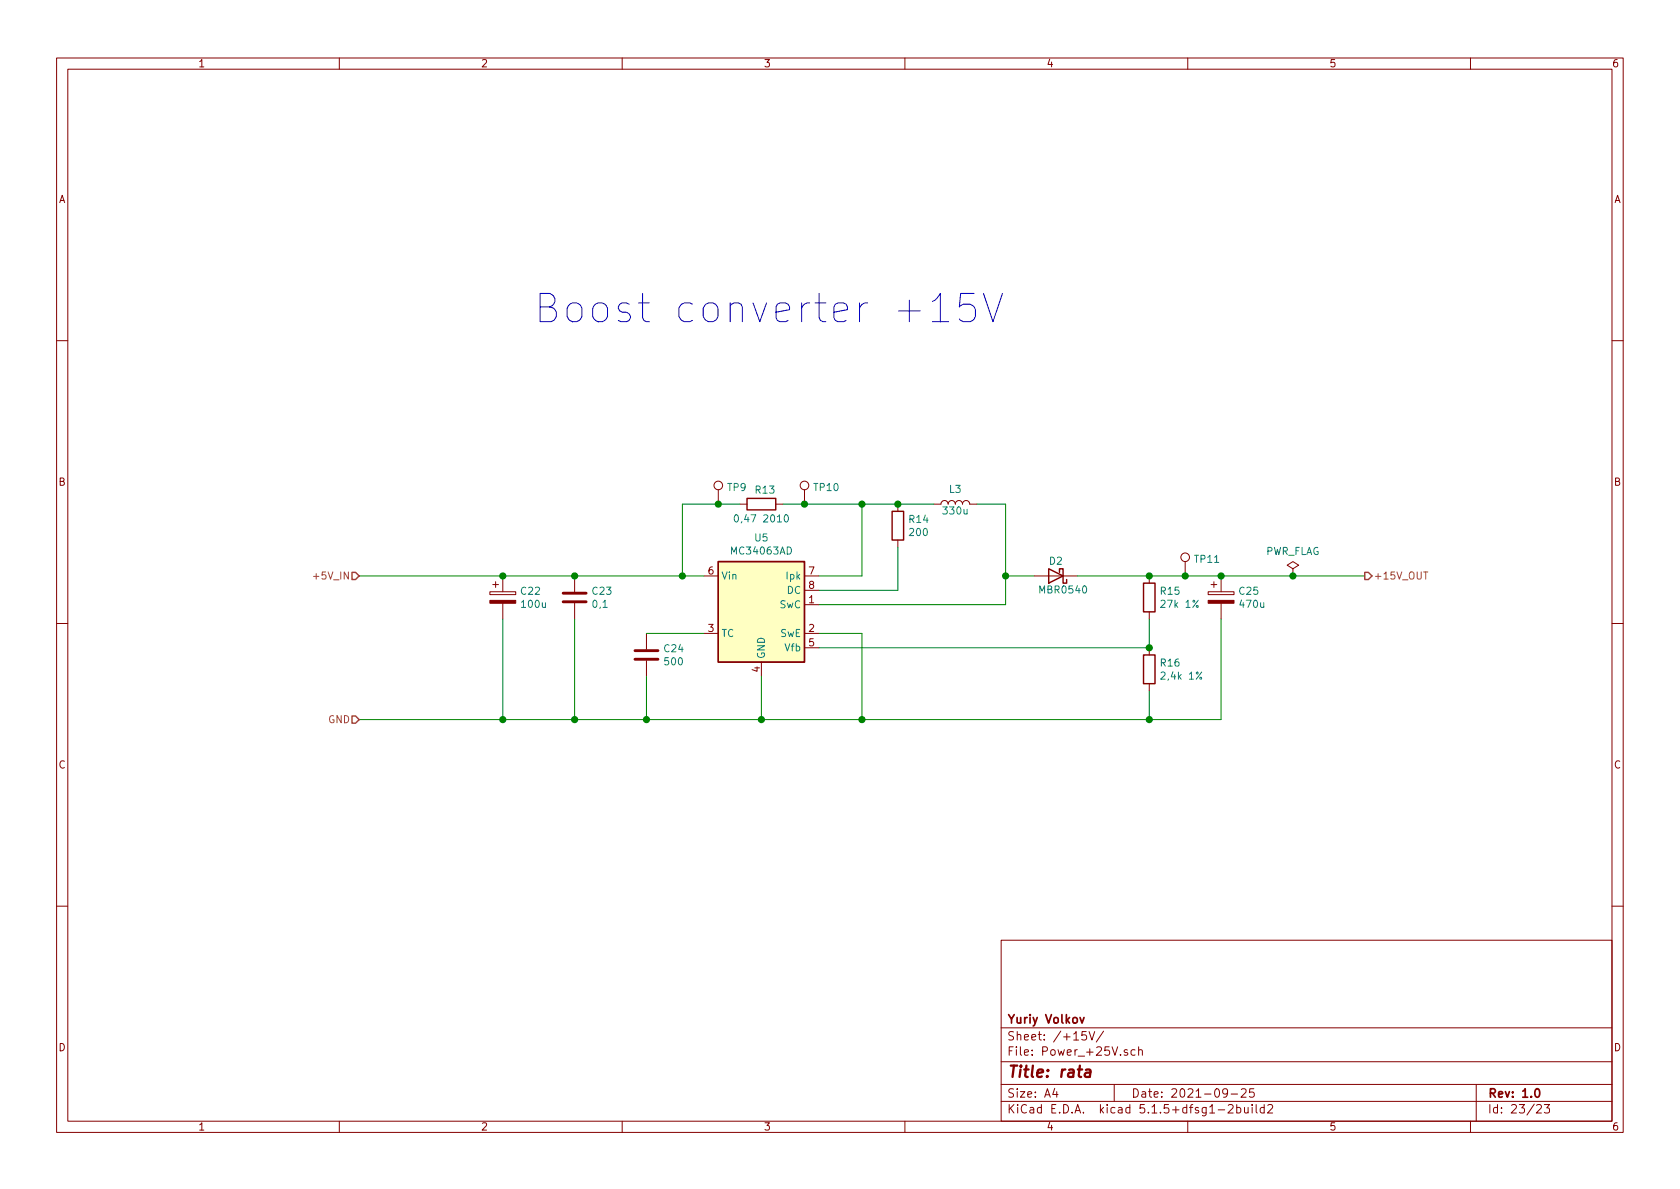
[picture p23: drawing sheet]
EESchema Schematic File Version 4
EELAYER 30 0
EELAYER END
$Descr A4 11693 8268
encoding utf-8
Sheet 23 23
Title "rata"
Date "2021-09-25"
Rev "1.0"
Comp "Yuriy Volkov"
Comment1 ""
Comment2 ""
Comment3 ""
Comment4 ""
$EndDescr
Text Notes 7000 2250 2    197  ~ 0
Boost converter +15V
$Comp
L rata-rescue:C-Device C?
U 1 1
P 4000 4150
AR Path="/60A0DAB2" Ref="C?"  Part="1" 
AR Path="/609CA6A8/609D24C0/60A0DAB2" Ref="C?"  Part="1" 
AR Path="/609CA6A8/60A08E0B/60A0DAB2" Ref="C?"  Part="1" 
AR Path="/609CA6A8/60A0A46E/60A0DAB2" Ref="C?"  Part="1" 
AR Path="/609CA6A8/60A0A500/60A0DAB2" Ref="C?"  Part="1" 
AR Path="/609CA6A8/60A0A922/60A0DAB2" Ref="C?"  Part="1" 
AR Path="/609CA6A8/60A0DAB2" Ref="C?"  Part="1" 
AR Path="/609CA6A8/60AE5653/60A0DAB2" Ref="C?"  Part="1" 
AR Path="/609FED99/60A0DAB2" Ref="C?"  Part="1" 
AR Path="/60DF0860/60A0DAB2" Ref="C23"  Part="1" 
F 0 "C23" H 4115 4196 50  0000 L CNN
F 1 "0,1" H 4115 4105 50  0000 L CNN
F 2 "Capacitor_SMD:C_0603_1608Metric_Pad1.08x0.95mm_HandSolder" H 4038 4000 50  0001 C CNN
F 3 "~" H 4000 4150 50  0001 C CNN
	1    4000 4150
	1    0    0    -1  
$EndComp
$Comp
L rata-rescue:R-Device R?
U 1 1
P 5300 3500
AR Path="/60A440E9" Ref="R?"  Part="1" 
AR Path="/609FED99/60A440E9" Ref="R?"  Part="1" 
AR Path="/60DF0860/60A440E9" Ref="R13"  Part="1" 
F 0 "R13" V 5200 3450 50  0000 L CNN
F 1 "0,47 2010" V 5400 3300 50  0000 L CNN
F 2 "Resistor_SMD:R_2010_5025Metric_Pad1.40x2.65mm_HandSolder" V 5230 3500 50  0001 C CNN
F 3 "~" H 5300 3500 50  0001 C CNN
	1    5300 3500
	0    1    1    0   
$EndComp
$Comp
L rata-rescue:R-Device R?
U 1 1
P 6250 3650
AR Path="/60DF11BE" Ref="R?"  Part="1" 
AR Path="/609FED99/60DF11BE" Ref="R?"  Part="1" 
AR Path="/60DF0860/60DF11BE" Ref="R14"  Part="1" 
F 0 "R14" H 6320 3696 50  0000 L CNN
F 1 "200" H 6320 3605 50  0000 L CNN
F 2 "Resistor_SMD:R_0603_1608Metric_Pad0.98x0.95mm_HandSolder" V 6180 3650 50  0001 C CNN
F 3 "~" H 6250 3650 50  0001 C CNN
	1    6250 3650
	1    0    0    -1  
$EndComp
$Comp
L rata-rescue:TestPoint-Connector TP?
U 1 1
P 8250 4000
AR Path="/60DF11BF" Ref="TP?"  Part="1" 
AR Path="/609FED99/60DF11BF" Ref="TP?"  Part="1" 
AR Path="/60DF0860/60DF11BF" Ref="TP11"  Part="1" 
F 0 "TP11" H 8308 4118 50  0000 L CNN
F 1 "TestPoint" H 8308 4027 50  0001 L CNN
F 2 "rata:TP" H 8450 4000 50  0001 C CNN
F 3 "~" H 8450 4000 50  0001 C CNN
	1    8250 4000
	1    0    0    -1  
$EndComp
$Comp
L rata-rescue:TestPoint-Connector TP?
U 1 1
P 5600 3500
AR Path="/60F5917B" Ref="TP?"  Part="1" 
AR Path="/609FED99/60F5917B" Ref="TP?"  Part="1" 
AR Path="/60DF0860/60F5917B" Ref="TP10"  Part="1" 
F 0 "TP10" H 5658 3618 50  0000 L CNN
F 1 "TestPoint" H 5658 3527 50  0001 L CNN
F 2 "rata:TP" H 5800 3500 50  0001 C CNN
F 3 "~" H 5800 3500 50  0001 C CNN
	1    5600 3500
	1    0    0    -1  
$EndComp
$Comp
L rata-rescue:CP-Device C22
U 1 1
P 3500 4150
F 0 "C22" H 3618 4196 50  0000 L CNN
F 1 "100u" H 3618 4105 50  0000 L CNN
F 2 "Capacitor_SMD:CP_Elec_6.3x7.7" H 3538 4000 50  0001 C CNN
F 3 "~" H 3500 4150 50  0001 C CNN
	1    3500 4150
	1    0    0    -1  
$EndComp
Text HLabel 2500 4000 0    50   Input ~ 0
+5V_IN
$Comp
L rata-rescue:TestPoint-Connector TP?
U 1 1
P 5000 3500
AR Path="/60AFF250" Ref="TP?"  Part="1" 
AR Path="/609FED99/60AFF250" Ref="TP?"  Part="1" 
AR Path="/60DF0860/60AFF250" Ref="TP9"  Part="1" 
F 0 "TP9" H 5058 3618 50  0000 L CNN
F 1 "TestPoint" H 5058 3527 50  0001 L CNN
F 2 "rata:TP" H 5200 3500 50  0001 C CNN
F 3 "~" H 5200 3500 50  0001 C CNN
	1    5000 3500
	1    0    0    -1  
$EndComp
Text HLabel 2500 5000 0    50   Input ~ 0
GND
$Comp
L rata-rescue:R-Device R?
U 1 1
P 8000 4650
AR Path="/60DF11CA" Ref="R?"  Part="1" 
AR Path="/60B39FE1/60DF11CA" Ref="R?"  Part="1" 
AR Path="/609FED99/60DF11CA" Ref="R?"  Part="1" 
AR Path="/60DF0860/60DF11CA" Ref="R16"  Part="1" 
F 0 "R16" H 8070 4696 50  0000 L CNN
F 1 "2,4k 1%" H 8070 4605 50  0000 L CNN
F 2 "Resistor_SMD:R_0603_1608Metric_Pad0.98x0.95mm_HandSolder" V 7930 4650 50  0001 C CNN
F 3 "~" H 8000 4650 50  0001 C CNN
	1    8000 4650
	1    0    0    -1  
$EndComp
$Comp
L rata-rescue:MC34063AD-Regulator_Switching U5
U 1 1
P 5300 4200
F 0 "U5" H 5300 4667 50  0000 C CNN
F 1 "MC34063AD" H 5300 4576 50  0000 C CNN
F 2 "Package_SO:SOIC-8_3.9x4.9mm_P1.27mm" H 5350 3750 50  0001 L CNN
F 3 "http://www.onsemi.com/pub_link/Collateral/MC34063A-D.PDF" H 5800 4100 50  0001 C CNN
	1    5300 4200
	1    0    0    -1  
$EndComp
$Comp
L rata-rescue:CP-Device C25
U 1 1
P 8500 4150
F 0 "C25" H 8618 4196 50  0000 L CNN
F 1 "470u" H 8618 4105 50  0000 L CNN
F 2 "Capacitor_SMD:CP_Elec_10x10.5" H 8538 4000 50  0001 C CNN
F 3 "~" H 8500 4150 50  0001 C CNN
	1    8500 4150
	1    0    0    -1  
$EndComp
$Comp
L rata-rescue:R-Device R?
U 1 1
P 8000 4150
AR Path="/60E80DA1" Ref="R?"  Part="1" 
AR Path="/60B39FE1/60E80DA1" Ref="R?"  Part="1" 
AR Path="/609FED99/60E80DA1" Ref="R?"  Part="1" 
AR Path="/60DF0860/60E80DA1" Ref="R15"  Part="1" 
F 0 "R15" H 8070 4196 50  0000 L CNN
F 1 "27k 1%" H 8070 4105 50  0000 L CNN
F 2 "Resistor_SMD:R_0603_1608Metric_Pad0.98x0.95mm_HandSolder" V 7930 4150 50  0001 C CNN
F 3 "~" H 8000 4150 50  0001 C CNN
	1    8000 4150
	1    0    0    -1  
$EndComp
$Comp
L rata-rescue:C-Device C?
U 1 1
P 4500 4550
AR Path="/60E81588" Ref="C?"  Part="1" 
AR Path="/609CA6A8/609D24C0/60E81588" Ref="C?"  Part="1" 
AR Path="/609CA6A8/60A08E0B/60E81588" Ref="C?"  Part="1" 
AR Path="/609CA6A8/60A0A46E/60E81588" Ref="C?"  Part="1" 
AR Path="/609CA6A8/60A0A500/60E81588" Ref="C?"  Part="1" 
AR Path="/609CA6A8/60A0A922/60E81588" Ref="C?"  Part="1" 
AR Path="/609CA6A8/60E81588" Ref="C?"  Part="1" 
AR Path="/609CA6A8/60AE5653/60E81588" Ref="C?"  Part="1" 
AR Path="/609FED99/60E81588" Ref="C?"  Part="1" 
AR Path="/60DF0860/60E81588" Ref="C24"  Part="1" 
F 0 "C24" H 4615 4596 50  0000 L CNN
F 1 "500" H 4615 4505 50  0000 L CNN
F 2 "Capacitor_SMD:C_0603_1608Metric_Pad1.08x0.95mm_HandSolder" H 4538 4400 50  0001 C CNN
F 3 "~" H 4500 4550 50  0001 C CNN
	1    4500 4550
	1    0    0    -1  
$EndComp
$Comp
L rata-rescue:L-Device L3
U 1 1
P 6650 3500
F 0 "L3" V 6750 3500 50  0000 C CNN
F 1 "330u" V 6600 3500 50  0000 C CNN
F 2 "rata:L_12x12mm_H8mm" H 6650 3500 50  0001 C CNN
F 3 "~" H 6650 3500 50  0001 C CNN
	1    6650 3500
	0    -1   -1   0   
$EndComp
Text HLabel 9500 4000 2    50   Output ~ 0
+15V_OUT
Wire Wire Line
	2500 4000 3500 4000
Connection ~ 3500 4000
Wire Wire Line
	3500 4000 4000 4000
Connection ~ 4000 4000
Wire Wire Line
	4000 4000 4750 4000
Wire Wire Line
	5300 4700 5300 5000
Wire Wire Line
	5300 5000 4500 5000
Wire Wire Line
	4500 4700 4500 5000
Connection ~ 4500 5000
Wire Wire Line
	4500 5000 4000 5000
Wire Wire Line
	4500 4400 4900 4400
Wire Wire Line
	4000 4300 4000 5000
Connection ~ 4000 5000
Wire Wire Line
	4000 5000 3500 5000
Wire Wire Line
	3500 4300 3500 5000
Connection ~ 3500 5000
Wire Wire Line
	3500 5000 2500 5000
Wire Wire Line
	8000 4800 8000 5000
Connection ~ 5300 5000
Wire Wire Line
	5000 3500 4750 3500
Wire Wire Line
	4750 3500 4750 4000
Connection ~ 4750 4000
Wire Wire Line
	4750 4000 4900 4000
Wire Wire Line
	5000 3500 5150 3500
Connection ~ 5000 3500
Wire Wire Line
	5450 3500 5600 3500
Wire Wire Line
	6000 3500 6000 4000
Wire Wire Line
	6000 4000 5700 4000
Connection ~ 5600 3500
Wire Wire Line
	5600 3500 6000 3500
Wire Wire Line
	6000 3500 6250 3500
Connection ~ 6000 3500
Wire Wire Line
	6250 3800 6250 4100
Wire Wire Line
	6250 4100 5700 4100
Wire Wire Line
	6250 3500 6500 3500
Connection ~ 6250 3500
Wire Wire Line
	6800 3500 7000 3500
Wire Wire Line
	5700 4200 7000 4200
Wire Wire Line
	5700 4400 6000 4400
Wire Wire Line
	6000 4400 6000 5000
Wire Wire Line
	6000 5000 5300 5000
Wire Wire Line
	8000 4300 8000 4500
Connection ~ 8000 4000
Wire Wire Line
	8000 4000 8250 4000
Connection ~ 8250 4000
Wire Wire Line
	8250 4000 8500 4000
Connection ~ 8500 4000
Wire Wire Line
	8500 4000 9000 4000
Wire Wire Line
	8500 4300 8500 5000
Wire Wire Line
	8500 5000 8000 5000
$Comp
L rata-rescue:D_Schottky-Device D2
U 1 1
P 7350 4000
F 0 "D2" H 7350 3900 50  0000 C CNN
F 1 "MBR0540" H 7300 4100 50  0000 C CNN
F 2 "Diode_SMD:D_SOD-123" H 7350 4000 50  0001 C CNN
F 3 "~" H 7350 4000 50  0001 C CNN
	1    7350 4000
	-1   0    0    1   
$EndComp
Wire Wire Line
	7000 3500 7000 4000
Wire Wire Line
	7200 4000 7000 4000
Connection ~ 7000 4000
Wire Wire Line
	7000 4000 7000 4200
Wire Wire Line
	7500 4000 8000 4000
Wire Wire Line
	5700 4500 8000 4500
Connection ~ 8000 4500
Wire Wire Line
	6000 5000 8000 5000
Connection ~ 6000 5000
Connection ~ 8000 5000
$Comp
L power:PWR_FLAG #FLG02
U 1 1
P 9000 4000
F 0 "#FLG02" H 9000 4075 50  0001 C CNN
F 1 "PWR_FLAG" H 9000 4173 50  0000 C CNN
F 2 "" H 9000 4000 50  0001 C CNN
F 3 "~" H 9000 4000 50  0001 C CNN
	1    9000 4000
	1    0    0    -1  
$EndComp
Connection ~ 9000 4000
Wire Wire Line
	9000 4000 9500 4000
$EndSCHEMATC
